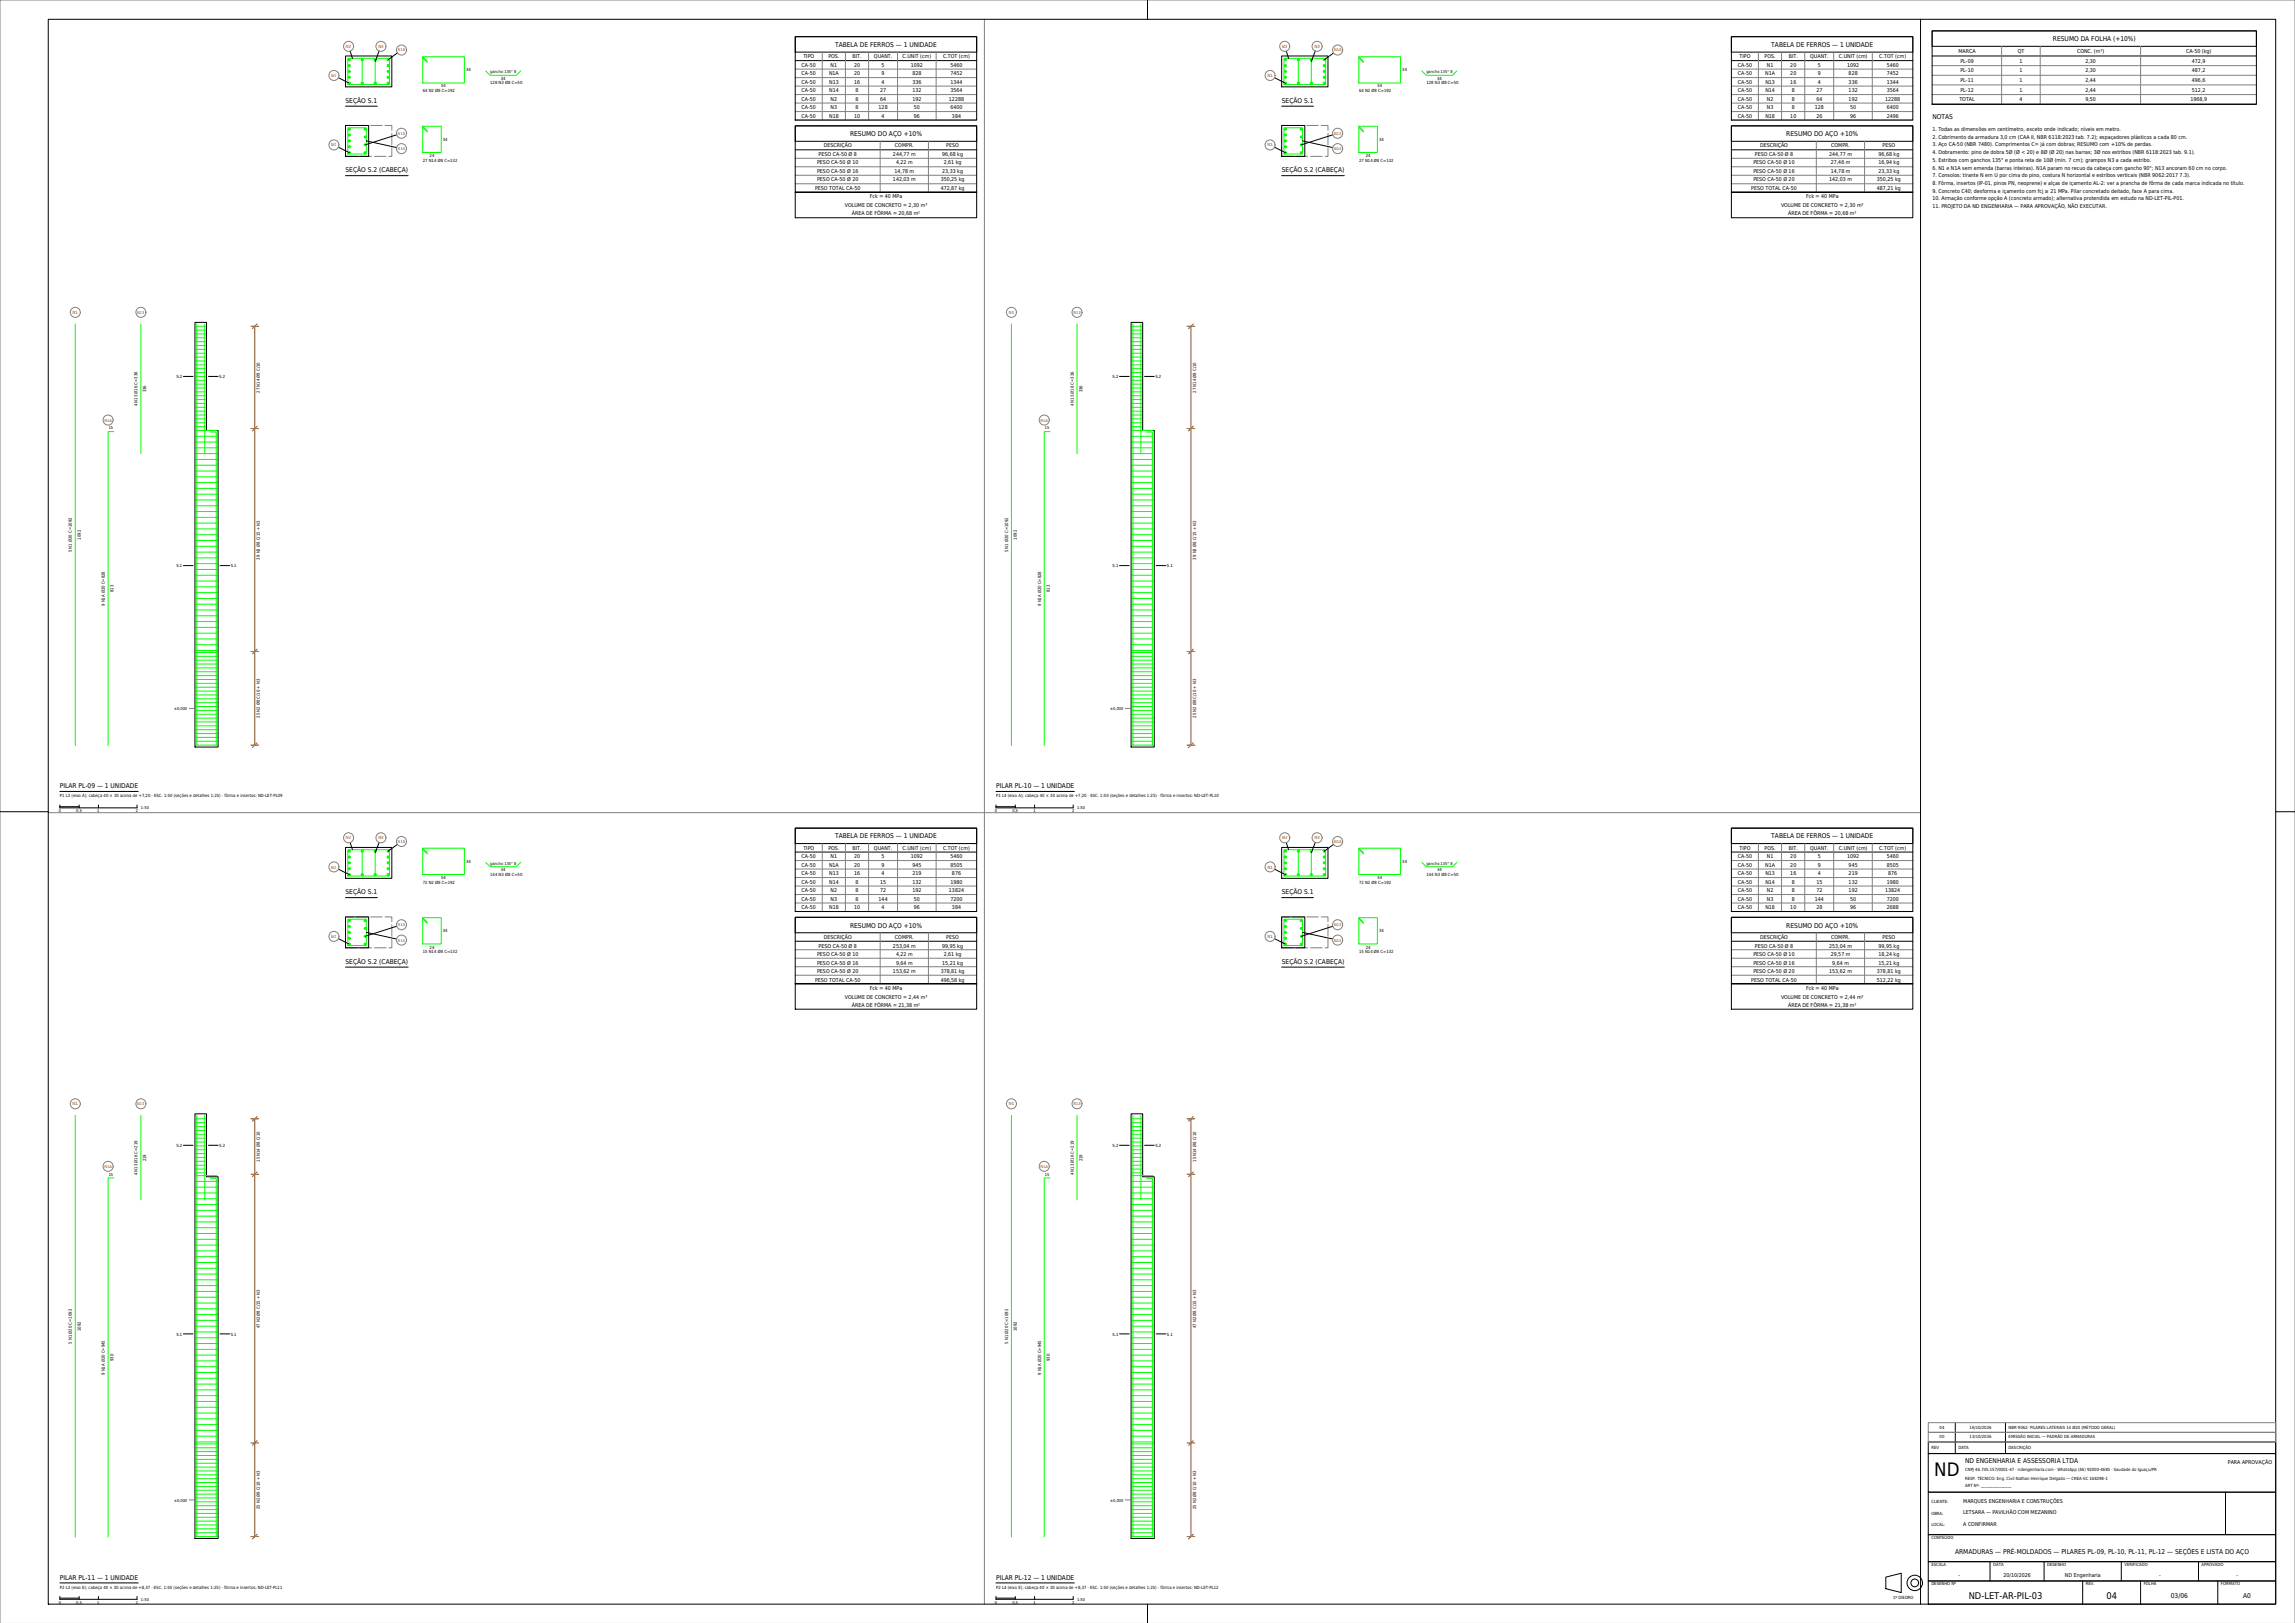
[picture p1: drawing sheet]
<svg xmlns="http://www.w3.org/2000/svg" width="1189mm" height="841mm" viewBox="0 0 1189 841" stroke-linecap="round" stroke-linejoin="round" font-family="sans-serif">
<defs><g id="words">
<text font-size="9.6" x="1002" y="765">ND</text>
<g font-size="4.8">
<text x="1020" y="828">ND-LET-AR-PIL-03</text>
<text x="1091" y="828">04</text>
</g>
<g font-size="3.4">
<text x="1063" y="21">RESUMO DA FOLHA (+10%)</text>
<text x="433" y="24">TABELA DE FERROS — 1 UNIDADE</text>
<text x="918" y="24">TABELA DE FERROS — 1 UNIDADE</text>
<text x="179" y="53">SEÇÃO S.1</text>
<text x="664" y="53">SEÇÃO S.1</text>
<text x="1001" y="62">NOTAS</text>
<text x="440" y="70">RESUMO DO AÇO +10%</text>
<text x="925" y="70">RESUMO DO AÇO +10%</text>
<text x="179" y="89">SEÇÃO S.2 (CABEÇA)</text>
<text x="664" y="89">SEÇÃO S.2 (CABEÇA)</text>
<text x="31" y="408">PILAR PL-09 — 1 UNIDADE</text>
<text x="516" y="408">PILAR PL-10 — 1 UNIDADE</text>
<text x="433" y="434">TABELA DE FERROS — 1 UNIDADE</text>
<text x="918" y="434">TABELA DE FERROS — 1 UNIDADE</text>
<text x="179" y="463">SEÇÃO S.1</text>
<text x="664" y="463">SEÇÃO S.1</text>
<text x="440" y="480">RESUMO DO AÇO +10%</text>
<text x="925" y="480">RESUMO DO AÇO +10%</text>
<text x="179" y="499">SEÇÃO S.2 (CABEÇA)</text>
<text x="664" y="499">SEÇÃO S.2 (CABEÇA)</text>
<text x="1018" y="758">ND ENGENHARIA E ASSESSORIA LTDA</text>
<text x="1013" y="805">ARMADURAS — PRÉ-MOLDADOS — PILARES PL-09, PL-10, PL-11, PL-12 — SEÇÕES E LISTA DO AÇO</text>
<text x="31" y="818">PILAR PL-11 — 1 UNIDADE</text>
<text x="516" y="818">PILAR PL-12 — 1 UNIDADE</text>
<text x="1125" y="828">03/06</text>
<text x="1162" y="828">A0</text>
</g>
<g font-size="2.7">
<text x="1015" y="27">MARCA</text>
<text x="1045" y="27">QT</text>
<text x="1076" y="27">CONC. (m³)</text>
<text x="1132" y="27">CA-50 (kg)</text>
<text x="415" y="35">CA-50</text>
<text x="416" y="30">TIPO</text>
<text x="429" y="30">POS.</text>
<text x="430" y="35">N1</text>
<text x="442" y="30">BIT.</text>
<text x="442" y="35">20</text>
<text x="453" y="30">QUANT.</text>
<text x="457" y="35">5</text>
<text x="468" y="30">C.UNIT (cm)</text>
<text x="472" y="35">1092</text>
<text x="489" y="30">C.TOT (cm)</text>
<text x="492" y="35">5460</text>
<text x="900" y="35">CA-50</text>
<text x="901" y="30">TIPO</text>
<text x="914" y="30">POS.</text>
<text x="915" y="35">N1</text>
<text x="927" y="30">BIT.</text>
<text x="927" y="35">20</text>
<text x="938" y="30">QUANT.</text>
<text x="942" y="35">5</text>
<text x="953" y="30">C.UNIT (cm)</text>
<text x="957" y="35">1092</text>
<text x="974" y="30">C.TOT (cm)</text>
<text x="977" y="35">5460</text>
<text x="1016" y="32">PL-09</text>
<text x="1046" y="32">1</text>
<text x="1080" y="32">2,30</text>
<text x="1135" y="32">472,9</text>
<text x="415" y="39">CA-50</text>
<text x="429" y="39">N1A</text>
<text x="442" y="39">20</text>
<text x="457" y="39">9</text>
<text x="473" y="39">828</text>
<text x="492" y="39">7452</text>
<text x="900" y="39">CA-50</text>
<text x="914" y="39">N1A</text>
<text x="927" y="39">20</text>
<text x="942" y="39">9</text>
<text x="958" y="39">828</text>
<text x="977" y="39">7452</text>
<text x="1016" y="38">PL-10</text>
<text x="1046" y="38">1</text>
<text x="1080" y="38">2,30</text>
<text x="1135" y="38">487,2</text>
<text x="415" y="43">CA-50</text>
<text x="415" y="48">CA-50</text>
<text x="430" y="43">N13</text>
<text x="430" y="48">N14</text>
<text x="442" y="43">16</text>
<text x="443" y="48">8</text>
<text x="456" y="48">27</text>
<text x="457" y="43">4</text>
<text x="473" y="43">336</text>
<text x="473" y="48">132</text>
<text x="492" y="43">1344</text>
<text x="492" y="48">3564</text>
<text x="900" y="43">CA-50</text>
<text x="900" y="48">CA-50</text>
<text x="915" y="43">N13</text>
<text x="915" y="48">N14</text>
<text x="927" y="43">16</text>
<text x="928" y="48">8</text>
<text x="941" y="48">27</text>
<text x="942" y="43">4</text>
<text x="958" y="43">336</text>
<text x="958" y="48">132</text>
<text x="977" y="43">1344</text>
<text x="977" y="48">3564</text>
<text x="1016" y="42">PL-11</text>
<text x="1016" y="48">PL-12</text>
<text x="1046" y="42">1</text>
<text x="1046" y="48">1</text>
<text x="1080" y="42">2,44</text>
<text x="1080" y="48">2,44</text>
<text x="1135" y="42">496,6</text>
<text x="1135" y="48">512,2</text>
<text x="415" y="52">CA-50</text>
<text x="430" y="52">N2</text>
<text x="443" y="52">8</text>
<text x="456" y="52">64</text>
<text x="473" y="52">192</text>
<text x="492" y="52">12288</text>
<text x="900" y="52">CA-50</text>
<text x="915" y="52">N2</text>
<text x="928" y="52">8</text>
<text x="941" y="52">64</text>
<text x="958" y="52">192</text>
<text x="977" y="52">12288</text>
<text x="1015" y="52">TOTAL</text>
<text x="1046" y="52">4</text>
<text x="1080" y="52">9,50</text>
<text x="1135" y="52">1968,9</text>
<text x="415" y="57">CA-50</text>
<text x="430" y="57">N3</text>
<text x="443" y="57">8</text>
<text x="455" y="57">128</text>
<text x="473" y="57">50</text>
<text x="492" y="57">6400</text>
<text x="900" y="57">CA-50</text>
<text x="915" y="57">N3</text>
<text x="928" y="57">8</text>
<text x="940" y="57">128</text>
<text x="958" y="57">50</text>
<text x="977" y="57">6400</text>
<text x="415" y="61">CA-50</text>
<text x="430" y="61">N18</text>
<text x="442" y="61">10</text>
<text x="457" y="61">4</text>
<text x="473" y="61">96</text>
<text x="493" y="61">384</text>
<text x="900" y="61">CA-50</text>
<text x="915" y="61">N18</text>
<text x="927" y="61">10</text>
<text x="941" y="61">26</text>
<text x="958" y="61">96</text>
<text x="977" y="61">2496</text>
<text x="1001" y="68">1. Todas as dimensões em centímetro, exceto onde indicado; níveis em metro.</text>
<text x="1001" y="72">2. Cobrimento da armadura 3,0 cm (CAA II, NBR 6118:2023 tab. 7.2); espaçadores plásticos a cada 80 cm.</text>
<text x="427" y="76">DESCRIÇÃO</text>
<text x="464" y="76">COMPR.</text>
<text x="490" y="76">PESO</text>
<text x="912" y="76">DESCRIÇÃO</text>
<text x="949" y="76">COMPR.</text>
<text x="975" y="76">PESO</text>
<text x="1001" y="76">3. Aço CA-50 (NBR 7480). Comprimentos C= já com dobras; RESUMO com +10% de perdas.</text>
<text x="424" y="81">PESO CA-50 Ø 8</text>
<text x="463" y="81">244,77 m</text>
<text x="488" y="81">96,68 kg</text>
<text x="909" y="81">PESO CA-50 Ø 8</text>
<text x="948" y="81">244,77 m</text>
<text x="973" y="81">96,68 kg</text>
<text x="1001" y="80">4. Dobramento: pino de dobra 5Ø (Ø &lt; 20) e 8Ø (Ø 20) nas barras; 3Ø nos estribos (NBR 6118:2023 tab. 9.1).</text>
<text x="1001" y="84">5. Estribos com ganchos 135° e ponta reta de 10Ø (mín. 7 cm); grampos N3 a cada estribo.</text>
<text x="423" y="85">PESO CA-50 Ø 10</text>
<text x="423" y="90">PESO CA-50 Ø 16</text>
<text x="463" y="90">14,78 m</text>
<text x="464" y="85">4,22 m</text>
<text x="488" y="90">23,33 kg</text>
<text x="489" y="85">2,61 kg</text>
<text x="908" y="85">PESO CA-50 Ø 10</text>
<text x="908" y="90">PESO CA-50 Ø 16</text>
<text x="948" y="85">27,46 m</text>
<text x="948" y="90">14,78 m</text>
<text x="973" y="85">16,94 kg</text>
<text x="973" y="90">23,33 kg</text>
<text x="1001" y="88">6. N1 e N1A sem emenda (barras inteiras). N1A param no recuo da cabeça com gancho 90°; N13 ancoram 60 cm no corpo.</text>
<text x="423" y="94">PESO CA-50 Ø 20</text>
<text x="463" y="94">142,03 m</text>
<text x="487" y="94">350,25 kg</text>
<text x="908" y="94">PESO CA-50 Ø 20</text>
<text x="948" y="94">142,03 m</text>
<text x="972" y="94">350,25 kg</text>
<text x="1001" y="92">7. Consolos: tirante N em U por cima do pino, costura N horizontal e estribos verticais (NBR 9062:2017 7.3).</text>
<text x="1001" y="96">8. Fôrma, insertos (IP-01, pinos PN, neoprene) e alças de içamento AL-2: ver a prancha de fôrma de cada marca indicada no título.</text>
<text x="422" y="98">PESO TOTAL CA-50</text>
<text x="487" y="98">472,87 kg</text>
<text x="907" y="98">PESO TOTAL CA-50</text>
<text x="972" y="98">487,21 kg</text>
<text x="1001" y="100">9. Concreto C40; desforma e içamento com fcj ≥ 21 MPa. Pilar concretado deitado, face A para cima.</text>
<text x="438" y="107">VOLUME DE CONCRETO = 2,30 m³</text>
<text x="451" y="103">Fck = 40 MPa</text>
<text x="923" y="107">VOLUME DE CONCRETO = 2,30 m³</text>
<text x="936" y="103">Fck = 40 MPa</text>
<text x="1001" y="104">10. Armação conforme opção A (concreto armado); alternativa protendida em estudo na ND-LET-PIL-P01.</text>
<text x="1001" y="108">11. PROJETO DA ND ENGENHARIA — PARA APROVAÇÃO, NÃO EXECUTAR.</text>
<text x="441" y="112">ÁREA DE FÔRMA = 20,68 m²</text>
<text x="926" y="112">ÁREA DE FÔRMA = 20,68 m²</text>
<text x="416" y="440">TIPO</text>
<text x="429" y="440">POS.</text>
<text x="442" y="440">BIT.</text>
<text x="453" y="440">QUANT.</text>
<text x="468" y="440">C.UNIT (cm)</text>
<text x="489" y="440">C.TOT (cm)</text>
<text x="901" y="440">TIPO</text>
<text x="914" y="440">POS.</text>
<text x="927" y="440">BIT.</text>
<text x="938" y="440">QUANT.</text>
<text x="953" y="440">C.UNIT (cm)</text>
<text x="974" y="440">C.TOT (cm)</text>
<text x="415" y="445">CA-50</text>
<text x="415" y="449">CA-50</text>
<text x="429" y="449">N1A</text>
<text x="430" y="445">N1</text>
<text x="442" y="445">20</text>
<text x="442" y="449">20</text>
<text x="457" y="445">5</text>
<text x="457" y="449">9</text>
<text x="472" y="445">1092</text>
<text x="473" y="449">945</text>
<text x="492" y="445">5460</text>
<text x="492" y="449">8505</text>
<text x="900" y="445">CA-50</text>
<text x="900" y="449">CA-50</text>
<text x="914" y="449">N1A</text>
<text x="915" y="445">N1</text>
<text x="927" y="445">20</text>
<text x="927" y="449">20</text>
<text x="942" y="445">5</text>
<text x="942" y="449">9</text>
<text x="957" y="445">1092</text>
<text x="958" y="449">945</text>
<text x="977" y="445">5460</text>
<text x="977" y="449">8505</text>
<text x="415" y="453">CA-50</text>
<text x="430" y="453">N13</text>
<text x="442" y="453">16</text>
<text x="457" y="453">4</text>
<text x="473" y="453">219</text>
<text x="493" y="453">876</text>
<text x="900" y="453">CA-50</text>
<text x="915" y="453">N13</text>
<text x="927" y="453">16</text>
<text x="942" y="453">4</text>
<text x="958" y="453">219</text>
<text x="978" y="453">876</text>
<text x="415" y="458">CA-50</text>
<text x="430" y="458">N14</text>
<text x="443" y="458">8</text>
<text x="456" y="458">15</text>
<text x="473" y="458">132</text>
<text x="492" y="458">1980</text>
<text x="900" y="458">CA-50</text>
<text x="915" y="458">N14</text>
<text x="928" y="458">8</text>
<text x="941" y="458">15</text>
<text x="958" y="458">132</text>
<text x="977" y="458">1980</text>
<text x="415" y="462">CA-50</text>
<text x="415" y="467">CA-50</text>
<text x="430" y="462">N2</text>
<text x="430" y="467">N3</text>
<text x="443" y="462">8</text>
<text x="443" y="467">8</text>
<text x="455" y="467">144</text>
<text x="456" y="462">72</text>
<text x="473" y="462">192</text>
<text x="473" y="467">50</text>
<text x="492" y="462">13824</text>
<text x="492" y="467">7200</text>
<text x="900" y="462">CA-50</text>
<text x="900" y="467">CA-50</text>
<text x="915" y="462">N2</text>
<text x="915" y="467">N3</text>
<text x="928" y="462">8</text>
<text x="928" y="467">8</text>
<text x="940" y="467">144</text>
<text x="941" y="462">72</text>
<text x="958" y="462">192</text>
<text x="958" y="467">50</text>
<text x="977" y="462">13824</text>
<text x="977" y="467">7200</text>
<text x="415" y="471">CA-50</text>
<text x="430" y="471">N18</text>
<text x="442" y="471">10</text>
<text x="457" y="471">4</text>
<text x="473" y="471">96</text>
<text x="493" y="471">384</text>
<text x="900" y="471">CA-50</text>
<text x="915" y="471">N18</text>
<text x="927" y="471">10</text>
<text x="941" y="471">28</text>
<text x="958" y="471">96</text>
<text x="977" y="471">2688</text>
<text x="424" y="491">PESO CA-50 Ø 8</text>
<text x="427" y="486">DESCRIÇÃO</text>
<text x="463" y="491">253,04 m</text>
<text x="464" y="486">COMPR.</text>
<text x="488" y="491">99,95 kg</text>
<text x="490" y="486">PESO</text>
<text x="909" y="491">PESO CA-50 Ø 8</text>
<text x="912" y="486">DESCRIÇÃO</text>
<text x="948" y="491">253,04 m</text>
<text x="949" y="486">COMPR.</text>
<text x="973" y="491">99,95 kg</text>
<text x="975" y="486">PESO</text>
<text x="423" y="495">PESO CA-50 Ø 10</text>
<text x="464" y="495">4,22 m</text>
<text x="489" y="495">2,61 kg</text>
<text x="908" y="495">PESO CA-50 Ø 10</text>
<text x="948" y="495">29,57 m</text>
<text x="973" y="495">18,24 kg</text>
<text x="423" y="500">PESO CA-50 Ø 16</text>
<text x="464" y="500">9,64 m</text>
<text x="488" y="500">15,21 kg</text>
<text x="908" y="500">PESO CA-50 Ø 16</text>
<text x="949" y="500">9,64 m</text>
<text x="973" y="500">15,21 kg</text>
<text x="422" y="508">PESO TOTAL CA-50</text>
<text x="423" y="504">PESO CA-50 Ø 20</text>
<text x="463" y="504">153,62 m</text>
<text x="487" y="504">378,81 kg</text>
<text x="487" y="508">496,58 kg</text>
<text x="907" y="508">PESO TOTAL CA-50</text>
<text x="908" y="504">PESO CA-50 Ø 20</text>
<text x="948" y="504">153,62 m</text>
<text x="972" y="504">378,81 kg</text>
<text x="972" y="508">512,22 kg</text>
<text x="451" y="513">Fck = 40 MPa</text>
<text x="936" y="513">Fck = 40 MPa</text>
<text x="438" y="517">VOLUME DE CONCRETO = 2,44 m³</text>
<text x="441" y="522">ÁREA DE FÔRMA = 21,38 m²</text>
<text x="923" y="517">VOLUME DE CONCRETO = 2,44 m³</text>
<text x="926" y="522">ÁREA DE FÔRMA = 21,38 m²</text>
<text x="1154" y="758">PARA APROVAÇÃO</text>
<text x="1017" y="778">MARQUES ENGENHARIA E CONSTRUÇÕES</text>
<text x="1017" y="784">LETSARA — PAVILHÃO COM MEZANINO</text>
<text x="1017" y="790">A CONFIRMAR</text>
<text x="1015" y="817">-</text>
<text x="1038" y="817">20/10/2026</text>
<text x="1070" y="817">ND Engenharia</text>
<text x="1119" y="817">-</text>
<text x="1159" y="817">-</text>
</g>
<g font-size="2.2" fill="#f00">
<text x="179" y="25">N2</text>
<text x="196" y="25">N3</text>
<text x="664" y="25">N2</text>
<text x="681" y="25">N3</text>
<text x="172" y="40">N1</text>
<text x="657" y="40">N1</text>
<text x="172" y="76">N1</text>
<text x="657" y="76">N1</text>
<text x="38" y="163">N1</text>
<text x="523" y="163">N1</text>
<text x="179" y="435">N2</text>
<text x="196" y="435">N3</text>
<text x="664" y="435">N2</text>
<text x="681" y="435">N3</text>
<text x="172" y="450">N1</text>
<text x="657" y="450">N1</text>
<text x="172" y="486">N1</text>
<text x="657" y="486">N1</text>
<text x="38" y="573">N1</text>
<text x="523" y="573">N1</text>
</g>
<g font-size="2.2">
<text x="241" y="37">34</text>
<text x="259" y="41">34</text>
<text x="726" y="37">34</text>
<text x="744" y="41">34</text>
<text x="219" y="48">64 N2 Ø8 C=192</text>
<text x="229" y="45">54</text>
<text x="254" y="44">128 N3 Ø8 C=50</text>
<text x="704" y="48">64 N2 Ø8 C=192</text>
<text x="714" y="45">54</text>
<text x="739" y="44">128 N3 Ø8 C=50</text>
<text x="229" y="73">34</text>
<text x="714" y="73">34</text>
<text x="219" y="84">27 N14 Ø8 C=132</text>
<text x="223" y="81">24</text>
<text x="704" y="84">27 N14 Ø8 C=132</text>
<text x="708" y="81">24</text>
<text x="91" y="196">S.2</text>
<text x="113" y="196">S.2</text>
<text x="576" y="196">S.2</text>
<text x="598" y="196">S.2</text>
<text x="76" y="203" transform="rotate(-90 76 203)">336</text>
<text x="135" y="203" transform="rotate(-90 135 203)">27 N14 Ø8 C/10</text>
<text x="561" y="203" transform="rotate(-90 561 203)">336</text>
<text x="620" y="203" transform="rotate(-90 620 203)">27 N14 Ø8 C/10</text>
<text x="71" y="210" transform="rotate(-90 71 210)">4 N13 Ø16 C=336</text>
<text x="556" y="210" transform="rotate(-90 556 210)">4 N13 Ø16 C=336</text>
<text x="42" y="280" transform="rotate(-90 42 280)">1092</text>
<text x="527" y="280" transform="rotate(-90 527 280)">1092</text>
<text x="37" y="286" transform="rotate(-90 37 286)">5 N1 Ø20 C=1092</text>
<text x="522" y="286" transform="rotate(-90 522 286)">5 N1 Ø20 C=1092</text>
<text x="91" y="294">S.1</text>
<text x="119" y="294">S.1</text>
<text x="135" y="290" transform="rotate(-90 135 290)">39 N2 Ø8 C/15 + N3</text>
<text x="576" y="294">S.1</text>
<text x="605" y="294">S.1</text>
<text x="620" y="290" transform="rotate(-90 620 290)">39 N2 Ø8 C/15 + N3</text>
<text x="59" y="307" transform="rotate(-90 59 307)">813</text>
<text x="544" y="307" transform="rotate(-90 544 307)">813</text>
<text x="54" y="314" transform="rotate(-90 54 314)">9 N1A Ø20 C=828</text>
<text x="539" y="314" transform="rotate(-90 539 314)">9 N1A Ø20 C=828</text>
<text x="135" y="372" transform="rotate(-90 135 372)">25 N2 Ø8 C/10 + N3</text>
<text x="620" y="372" transform="rotate(-90 620 372)">25 N2 Ø8 C/10 + N3</text>
<text x="31" y="413">P1 L3 (eixo A); cabeça 40 × 30 acima de +7,20 · ESC. 1:50 (seções e detalhes 1:25) · fôrma e insertos: ND-LET-PL09</text>
<text x="516" y="413">P1 L4 (eixo A); cabeça 40 × 30 acima de +7,20 · ESC. 1:50 (seções e detalhes 1:25) · fôrma e insertos: ND-LET-PL10</text>
<text x="241" y="447">34</text>
<text x="726" y="447">34</text>
<text x="229" y="455">54</text>
<text x="254" y="454">144 N3 Ø8 C=50</text>
<text x="259" y="451">34</text>
<text x="714" y="455">54</text>
<text x="739" y="454">144 N3 Ø8 C=50</text>
<text x="744" y="451">34</text>
<text x="219" y="458">72 N2 Ø8 C=192</text>
<text x="704" y="458">72 N2 Ø8 C=192</text>
<text x="229" y="483">34</text>
<text x="714" y="483">34</text>
<text x="223" y="491">24</text>
<text x="708" y="491">24</text>
<text x="219" y="494">15 N14 Ø8 C=132</text>
<text x="704" y="494">15 N14 Ø8 C=132</text>
<text x="91" y="594">S.2</text>
<text x="113" y="594">S.2</text>
<text x="576" y="594">S.2</text>
<text x="598" y="594">S.2</text>
<text x="76" y="602" transform="rotate(-90 76 602)">219</text>
<text x="135" y="602" transform="rotate(-90 135 602)">15 N14 Ø8 C/10</text>
<text x="561" y="602" transform="rotate(-90 561 602)">219</text>
<text x="620" y="602" transform="rotate(-90 620 602)">15 N14 Ø8 C/10</text>
<text x="71" y="609" transform="rotate(-90 71 609)">4 N13 Ø16 C=219</text>
<text x="556" y="609" transform="rotate(-90 556 609)">4 N13 Ø16 C=219</text>
<text x="42" y="690" transform="rotate(-90 42 690)">1092</text>
<text x="135" y="688" transform="rotate(-90 135 688)">47 N2 Ø8 C/15 + N3</text>
<text x="527" y="690" transform="rotate(-90 527 690)">1092</text>
<text x="620" y="688" transform="rotate(-90 620 688)">47 N2 Ø8 C/15 + N3</text>
<text x="37" y="696" transform="rotate(-90 37 696)">5 N1 Ø20 C=1092</text>
<text x="91" y="692">S.1</text>
<text x="119" y="692">S.1</text>
<text x="522" y="696" transform="rotate(-90 522 696)">5 N1 Ø20 C=1092</text>
<text x="576" y="692">S.1</text>
<text x="605" y="692">S.1</text>
<text x="59" y="705" transform="rotate(-90 59 705)">930</text>
<text x="544" y="705" transform="rotate(-90 544 705)">930</text>
<text x="54" y="712" transform="rotate(-90 54 712)">9 N1A Ø20 C=945</text>
<text x="539" y="712" transform="rotate(-90 539 712)">9 N1A Ø20 C=945</text>
<text x="1005" y="740">04</text>
<text x="1020" y="740">16/10/2026</text>
<text x="1040" y="740">NBR 9062: PILARES LATERAIS 14 Ø20 (MÉTODO GERAL)</text>
<text x="1005" y="745">00</text>
<text x="1020" y="745">13/10/2026</text>
<text x="1040" y="745">EMISSÃO INICIAL — PADRÃO DE ARMADURAS</text>
<text x="1000" y="751">REV</text>
<text x="1015" y="751">DATA</text>
<text x="1040" y="751">DESCRIÇÃO</text>
<text x="1018" y="762">CNPJ 46.745.157/0001-47 · ndengenharia.com · WhatsApp (46) 92000-4685 · Saudade do Iguaçu/PR</text>
<text x="1018" y="767">RESP. TÉCNICO: Eng. Civil Nathan Henrique Delgado — CREA-SC 168298-1</text>
<text x="1018" y="770">ART Nº: ________________</text>
<text x="1000" y="778">CLIENTE:</text>
<text x="135" y="782" transform="rotate(-90 135 782)">25 N2 Ø8 C/10 + N3</text>
<text x="620" y="782" transform="rotate(-90 620 782)">25 N2 Ø8 C/10 + N3</text>
<text x="1000" y="784">OBRA:</text>
<text x="1000" y="790">LOCAL:</text>
<text x="1000" y="797">CONTEÚDO</text>
<text x="1000" y="811">ESCALA</text>
<text x="1033" y="811">DATA</text>
<text x="1061" y="811">DESENHO</text>
<text x="1101" y="811">VERIFICADO</text>
<text x="1140" y="811">APROVADO</text>
<text x="1000" y="821">DESENHO Nº</text>
<text x="1081" y="821">REV.</text>
<text x="1111" y="821">FOLHA</text>
<text x="1150" y="821">FORMATO</text>
<text x="31" y="823">P2 L3 (eixo E); cabeça 40 × 30 acima de +8,37 · ESC. 1:50 (seções e detalhes 1:25) · fôrma e insertos: ND-LET-PL11</text>
<text x="516" y="823">P2 L4 (eixo E); cabeça 40 × 30 acima de +8,37 · ESC. 1:50 (seções e detalhes 1:25) · fôrma e insertos: ND-LET-PL12</text>
<text x="981" y="828">1º DIEDRO</text>
</g>
<g font-size="2.1" fill="#f00">
<text x="206" y="27">N1A</text>
<text x="691" y="27">N1A</text>
<text x="206" y="70">N13</text>
<text x="691" y="70">N13</text>
<text x="206" y="78">N14</text>
<text x="691" y="78">N14</text>
<text x="71" y="163">N13</text>
<text x="556" y="163">N13</text>
<text x="54" y="218">N1A</text>
<text x="539" y="218">N1A</text>
<text x="206" y="437">N1A</text>
<text x="691" y="437">N1A</text>
<text x="206" y="480">N13</text>
<text x="691" y="480">N13</text>
<text x="206" y="488">N14</text>
<text x="691" y="488">N14</text>
<text x="71" y="573">N13</text>
<text x="556" y="573">N13</text>
<text x="54" y="605">N1A</text>
<text x="539" y="605">N1A</text>
</g>
<g font-size="2.1">
<text x="254" y="38">gancho 135° 8</text>
<text x="739" y="38">gancho 135° 8</text>
<text x="56" y="222">15</text>
<text x="541" y="222">15</text>
<text x="90" y="368">±0,000</text>
<text x="575" y="368">±0,000</text>
<text x="73" y="419">1:50</text>
<text x="558" y="419">1:50</text>
<text x="30" y="421">0</text>
<text x="40" y="421">0,5</text>
<text x="50" y="421">1</text>
<text x="70" y="421">2</text>
<text x="515" y="421">0</text>
<text x="525" y="421">0,5</text>
<text x="535" y="421">1</text>
<text x="555" y="421">2</text>
<text x="254" y="448">gancho 135° 8</text>
<text x="739" y="448">gancho 135° 8</text>
<text x="56" y="609">15</text>
<text x="541" y="609">15</text>
<text x="90" y="778">±0,000</text>
<text x="575" y="778">±0,000</text>
<text x="30" y="831">0</text>
<text x="40" y="831">0,5</text>
<text x="50" y="831">1</text>
<text x="70" y="831">2</text>
<text x="73" y="829">1:50</text>
<text x="515" y="831">0</text>
<text x="525" y="831">0,5</text>
<text x="535" y="831">1</text>
<text x="555" y="831">2</text>
<text x="558" y="829">1:50</text>
</g>
</g></defs>
<!-- layer: vista -->
<path d="M101 167h6v56h6v164h-12z" fill="none" stroke="#000" stroke-width=".52"/>
<!-- layer: eixo -->
<path d="M98 367h3" fill="none" stroke="#808080" stroke-width=".52"/>
<!-- layer: armadura -->
<path d="M39 168v218M73 168v67M102 168v218M106 168v67M59 224h-3v162M109 224h3v162" fill="none" stroke="#0f0" stroke-width=".52"/>
<!-- layer: arm_transv -->
<g fill="none" stroke="#0f0" stroke-width=".52">
<path d="M180 30h22v14h-22zM188 30v14M194 30v14M102 179h4M102 177h4M102 175h4M102 173h4M102 171h4M102 169h4M102 199h4M102 197h4M102 195h4"/>
<path d="M102 193h4M102 191h4M102 189h4M102 187h4M102 185h4M102 183h4M102 181h4M102 219h4M102 217h4M102 215h4M102 213h4M102 211h4"/>
<path d="M102 209h4M102 207h4M102 205h4M102 203h4M102 201h4M102 238h10M102 235h10M102 232h10M102 229h10M102 226h10M102 223h10M102 221h4"/>
<path d="M102 259h10M102 256h10M102 253h10M102 250h10M102 247h10M102 244h10M102 241h10M102 280h10M102 277h10M102 274h10M102 271h10M102 268h10"/>
<path d="M102 265h10M102 262h10M102 298h10M102 295h10M102 292h10M102 289h10M102 286h10M102 283h10M102 319h10M102 316h10M102 313h10M102 310h10"/>
<path d="M102 307h10M102 304h10M102 301h10M102 340h10M102 338h10M102 337h10M102 334h10M102 331h10M102 328h10M102 325h10M102 322h10M102 360h10"/>
<path d="M102 358h10M102 356h10M102 354h10M102 352h10M102 350h10M102 348h10M102 346h10M102 344h10M102 342h10M102 380h10M102 378h10M102 376h10"/>
<path d="M102 374h10M102 372h10M102 370h10M102 368h10M102 366h10M102 364h10M102 362h10M102 386h10M102 384h10M102 382h10"/>
</g>
<!-- layer: cota -->
<path d="M130 169h4M132 169v217M133 168l-2 2M130 222h4M133 221l-2 2M130 337h4M133 336l-2 3M130 386h4M133 385l-2 2" fill="none" stroke="#954a00" stroke-width=".52"/>
<!-- layer: indicacao -->
<path d="M95 195h5M108 195h5M95 293h5M114 293h5" fill="none" stroke="#000" stroke-width=".52"/>
<!-- layer: bolha -->
<g fill="none" stroke="#808080" stroke-width=".52">
<circle cx="39" cy="162" r="2.6"/>
<circle cx="73" cy="162" r="2.6"/>
<circle cx="56" cy="218" r="2.6"/>
</g>
<!-- layer: titulo -->
<path d="M31 410h41" fill="none" stroke="#000" stroke-width=".52"/>
<!-- layer: carimbo -->
<path d="M31 417v1h40v-1M31 418h10M41 417v1M51 417v1" fill="none" stroke="#000" stroke-width=".52"/>
<!-- layer: cortado -->
<path d="M179 29h24v16h-24z" fill="none" stroke="#000" stroke-width=".52"/>
<!-- layer: arm_secao -->
<circle cx="181" cy="43" r=".5" fill="none" stroke="#0f0" stroke-width=".52"/>
<circle cx="181" cy="43" r=".5" fill="#0f0"/>
<circle cx="181" cy="40" r=".6" fill="none" stroke="#0f0" stroke-width=".52"/>
<circle cx="181" cy="40" r=".6" fill="#0f0"/>
<circle cx="181" cy="37" r=".5" fill="none" stroke="#0f0" stroke-width=".52"/>
<circle cx="181" cy="37" r=".5" fill="#0f0"/>
<circle cx="181" cy="34" r=".6" fill="none" stroke="#0f0" stroke-width=".52"/>
<circle cx="181" cy="34" r=".6" fill="#0f0"/>
<circle cx="181" cy="31" r=".5" fill="none" stroke="#0f0" stroke-width=".52"/>
<circle cx="181" cy="31" r=".5" fill="#0f0"/>
<circle cx="201" cy="43" r=".5" fill="none" stroke="#0f0" stroke-width=".52"/>
<circle cx="201" cy="43" r=".5" fill="#0f0"/>
<circle cx="201" cy="40" r=".6" fill="none" stroke="#0f0" stroke-width=".52"/>
<circle cx="201" cy="40" r=".6" fill="#0f0"/>
<circle cx="201" cy="37" r=".5" fill="none" stroke="#0f0" stroke-width=".52"/>
<circle cx="201" cy="37" r=".5" fill="#0f0"/>
<circle cx="201" cy="34" r=".6" fill="none" stroke="#0f0" stroke-width=".52"/>
<circle cx="201" cy="34" r=".6" fill="#0f0"/>
<circle cx="201" cy="31" r=".5" fill="none" stroke="#0f0" stroke-width=".52"/>
<circle cx="201" cy="31" r=".5" fill="#0f0"/>
<circle cx="188" cy="43" r=".5" fill="none" stroke="#0f0" stroke-width=".52"/>
<circle cx="188" cy="43" r=".5" fill="#0f0"/>
<circle cx="194" cy="43" r=".5" fill="none" stroke="#0f0" stroke-width=".52"/>
<circle cx="194" cy="43" r=".5" fill="#0f0"/>
<circle cx="188" cy="31" r=".5" fill="none" stroke="#0f0" stroke-width=".52"/>
<circle cx="188" cy="31" r=".5" fill="#0f0"/>
<circle cx="194" cy="31" r=".5" fill="none" stroke="#0f0" stroke-width=".52"/>
<circle cx="194" cy="31" r=".5" fill="#0f0"/>
<!-- layer: titulo -->
<path d="M179 55h16" fill="none" stroke="#000" stroke-width=".52"/>
<!-- layer: chamada -->
<path d="M181 26l2 4M196 26l-2 6M206 27l-5 4M175 40l6 3" fill="none" stroke="#000" stroke-width=".52"/>
<!-- layer: bolha -->
<g fill="none" stroke="#808080" stroke-width=".52">
<circle cx="173" cy="39" r="2.6"/>
<circle cx="181" cy="24" r="2.6"/>
<circle cx="197" cy="24" r="2.6"/>
<circle cx="208" cy="26" r="2.6"/>
</g>
<!-- layer: arm_transv -->
<path d="M219 29h22v14h-22zM219 29l2 3M219 30l2 2M252 37l2 2h13l3-2M180 66h10v14h-10z" fill="none" stroke="#0f0" stroke-width=".52"/>
<!-- layer: oculta -->
<path d="M179 76v5h6M179 68v6M183 65h-4v2M184 65h6M192 65h6M199 65h4v2M203 76v5h-2M203 69v6M186 81h6M194 81h6" fill="none" stroke="#808080" stroke-width=".52"/>
<!-- layer: cortado -->
<path d="M179 65h12v16h-12z" fill="none" stroke="#000" stroke-width=".52"/>
<!-- layer: arm_secao -->
<circle cx="181" cy="79" r=".6" fill="none" stroke="#0f0" stroke-width=".52"/>
<circle cx="181" cy="79" r=".6" fill="#0f0"/>
<circle cx="181" cy="76" r=".5" fill="none" stroke="#0f0" stroke-width=".52"/>
<circle cx="181" cy="76" r=".5" fill="#0f0"/>
<circle cx="181" cy="73" r=".5" fill="none" stroke="#0f0" stroke-width=".52"/>
<circle cx="181" cy="73" r=".5" fill="#0f0"/>
<circle cx="181" cy="70" r=".5" fill="none" stroke="#0f0" stroke-width=".52"/>
<circle cx="181" cy="70" r=".5" fill="#0f0"/>
<circle cx="181" cy="67" r=".5" fill="none" stroke="#0f0" stroke-width=".52"/>
<circle cx="181" cy="67" r=".5" fill="#0f0"/>
<circle cx="189" cy="79" r=".5" fill="none" stroke="#0f0" stroke-width=".52"/>
<circle cx="189" cy="79" r=".5" fill="#0f0"/>
<circle cx="189" cy="67" r=".5" fill="none" stroke="#0f0" stroke-width=".52"/>
<circle cx="189" cy="67" r=".5" fill="#0f0"/>
<circle cx="189" cy="75" r=".5" fill="none" stroke="#0f0" stroke-width=".52"/>
<circle cx="189" cy="75" r=".5" fill="#0f0"/>
<circle cx="189" cy="71" r=".5" fill="none" stroke="#0f0" stroke-width=".52"/>
<circle cx="189" cy="71" r=".5" fill="#0f0"/>
<!-- layer: titulo -->
<path d="M179 91h32M516 410h41" fill="none" stroke="#000" stroke-width=".52"/>
<!-- layer: chamada -->
<path d="M175 76l6 3M190 73l15 3M205 70l-16 5" fill="none" stroke="#000" stroke-width=".52"/>
<!-- layer: bolha -->
<g fill="none" stroke="#808080" stroke-width=".52">
<circle cx="173" cy="75" r="2.6"/>
<circle cx="208" cy="69" r="2.6"/>
<circle cx="208" cy="77" r="2.6"/>
<circle cx="524" cy="162" r="2.6"/>
<circle cx="558" cy="162" r="2.6"/>
<circle cx="541" cy="218" r="2.6"/>
</g>
<!-- layer: arm_transv -->
<g fill="none" stroke="#0f0" stroke-width=".52">
<path d="M665 30h22v14h-22zM673 30v14M679 30v14M219 65h10v14h-10zM219 65l2 3M219 66l2 2M587 179h4M587 177h4M587 175h4M587 173h4M587 171h4M587 169h4"/>
<path d="M587 199h4M587 197h4M587 195h4M587 193h4M587 191h4M587 189h4M587 187h4M587 185h4M587 183h4M587 181h4M587 219h4M587 217h4"/>
<path d="M587 215h4M587 213h4M587 211h4M587 209h4M587 207h4M587 205h4M587 203h4M587 201h4M587 238h10M587 235h10M587 232h10M587 229h10"/>
<path d="M587 226h10M587 223h10M587 221h4M587 259h10M587 256h10M587 253h10M587 250h10M587 247h10M587 244h10M587 241h10M587 280h10M587 277h10"/>
<path d="M587 274h10M587 271h10M587 268h10M587 265h10M587 262h10M587 298h10M587 295h10M587 292h10M587 289h10M587 286h10M587 283h10M587 319h10"/>
<path d="M587 316h10M587 313h10M587 310h10M587 307h10M587 304h10M587 301h10M587 340h10M587 338h10M587 337h10M587 334h10M587 331h10M587 328h10"/>
<path d="M587 325h10M587 322h10M587 360h10M587 358h10M587 356h10M587 354h10M587 352h10M587 350h10M587 348h10M587 346h10M587 344h10M587 342h10"/>
<path d="M587 380h10M587 378h10M587 376h10M587 374h10M587 372h10M587 370h10M587 368h10M587 366h10M587 364h10M587 362h10M587 386h10M587 384h10"/>
<path d="M587 382h10"/>
</g>
<!-- layer: tabela -->
<path d="M412 19h94v8h-94zM412 19h94v43h-94zM412 31h94M412 65h94v8h-94zM412 65h94v35h-94zM412 78h94M412 100h94v13h-94zM412 100h94" fill="none" stroke="#000" stroke-width=".52"/>
<!-- layer: tabela_fina -->
<g fill="none" stroke="#808080" stroke-width=".52">
<path d="M412 36h94M426 27v35M438 27v35M450 27v35M465 27v35M485 27v35M412 40h94M412 45h94M412 49h94M412 53h94M412 58h94M412 62h94"/>
<path d="M456 73v27M481 73v27M412 82h94M412 86h94M412 91h94M412 95h94"/>
</g>
<!-- layer: vista -->
<path d="M586 167h6v56h6v164h-12z" fill="none" stroke="#000" stroke-width=".52"/>
<!-- layer: eixo -->
<path d="M583 367h3" fill="none" stroke="#808080" stroke-width=".52"/>
<!-- layer: armadura -->
<path d="M524 168v218M558 168v67M587 168v218M591 168v67M544 224h-3v162M594 224h3v162" fill="none" stroke="#0f0" stroke-width=".52"/>
<!-- layer: cota -->
<path d="M615 169h4M617 169v217M618 168l-2 2M615 222h4M618 221l-2 2M615 337h4M618 336l-2 3M615 386h4M618 385l-2 2" fill="none" stroke="#954a00" stroke-width=".52"/>
<!-- layer: indicacao -->
<path d="M580 195h5M593 195h5M580 293h5M599 293h5" fill="none" stroke="#000" stroke-width=".52"/>
<!-- layer: carimbo -->
<path d="M516 417v1h40v-1M516 418h10M526 417v1M536 417v1" fill="none" stroke="#000" stroke-width=".52"/>
<!-- layer: cortado -->
<path d="M664 29h24v16h-24z" fill="none" stroke="#000" stroke-width=".52"/>
<!-- layer: arm_secao -->
<circle cx="666" cy="43" r=".5" fill="none" stroke="#0f0" stroke-width=".52"/>
<circle cx="666" cy="43" r=".5" fill="#0f0"/>
<circle cx="666" cy="40" r=".6" fill="none" stroke="#0f0" stroke-width=".52"/>
<circle cx="666" cy="40" r=".6" fill="#0f0"/>
<circle cx="666" cy="37" r=".5" fill="none" stroke="#0f0" stroke-width=".52"/>
<circle cx="666" cy="37" r=".5" fill="#0f0"/>
<circle cx="666" cy="34" r=".6" fill="none" stroke="#0f0" stroke-width=".52"/>
<circle cx="666" cy="34" r=".6" fill="#0f0"/>
<circle cx="666" cy="31" r=".5" fill="none" stroke="#0f0" stroke-width=".52"/>
<circle cx="666" cy="31" r=".5" fill="#0f0"/>
<circle cx="686" cy="43" r=".5" fill="none" stroke="#0f0" stroke-width=".52"/>
<circle cx="686" cy="43" r=".5" fill="#0f0"/>
<circle cx="686" cy="40" r=".6" fill="none" stroke="#0f0" stroke-width=".52"/>
<circle cx="686" cy="40" r=".6" fill="#0f0"/>
<circle cx="686" cy="37" r=".5" fill="none" stroke="#0f0" stroke-width=".52"/>
<circle cx="686" cy="37" r=".5" fill="#0f0"/>
<circle cx="686" cy="34" r=".6" fill="none" stroke="#0f0" stroke-width=".52"/>
<circle cx="686" cy="34" r=".6" fill="#0f0"/>
<circle cx="686" cy="31" r=".5" fill="none" stroke="#0f0" stroke-width=".52"/>
<circle cx="686" cy="31" r=".5" fill="#0f0"/>
<circle cx="673" cy="43" r=".5" fill="none" stroke="#0f0" stroke-width=".52"/>
<circle cx="673" cy="43" r=".5" fill="#0f0"/>
<circle cx="679" cy="43" r=".6" fill="none" stroke="#0f0" stroke-width=".52"/>
<circle cx="679" cy="43" r=".6" fill="#0f0"/>
<circle cx="673" cy="31" r=".5" fill="none" stroke="#0f0" stroke-width=".52"/>
<circle cx="673" cy="31" r=".5" fill="#0f0"/>
<circle cx="679" cy="31" r=".6" fill="none" stroke="#0f0" stroke-width=".52"/>
<circle cx="679" cy="31" r=".6" fill="#0f0"/>
<!-- layer: titulo -->
<path d="M664 55h16" fill="none" stroke="#000" stroke-width=".52"/>
<!-- layer: chamada -->
<path d="M666 26l2 4M681 26l-2 6M691 27l-5 4M660 40l6 3" fill="none" stroke="#000" stroke-width=".52"/>
<!-- layer: bolha -->
<g fill="none" stroke="#808080" stroke-width=".52">
<circle cx="658" cy="39" r="2.6"/>
<circle cx="666" cy="24" r="2.6"/>
<circle cx="682" cy="24" r="2.6"/>
<circle cx="693" cy="26" r="2.6"/>
</g>
<!-- layer: arm_transv -->
<path d="M704 29h22v14h-22zM704 29l2 3M704 30l2 2M737 37l2 2h13l3-2M665 66h10v14h-10z" fill="none" stroke="#0f0" stroke-width=".52"/>
<!-- layer: oculta -->
<path d="M664 76v5h6M664 68v6M668 65h-4v2M669 65h6M677 65h6M684 65h4v2M688 76v5h-2M688 69v6M671 81h6M679 81h6" fill="none" stroke="#808080" stroke-width=".52"/>
<!-- layer: cortado -->
<path d="M664 65h12v16h-12z" fill="none" stroke="#000" stroke-width=".52"/>
<!-- layer: arm_secao -->
<circle cx="666" cy="79" r=".6" fill="none" stroke="#0f0" stroke-width=".52"/>
<circle cx="666" cy="79" r=".6" fill="#0f0"/>
<circle cx="666" cy="76" r=".5" fill="none" stroke="#0f0" stroke-width=".52"/>
<circle cx="666" cy="76" r=".5" fill="#0f0"/>
<circle cx="666" cy="73" r=".5" fill="none" stroke="#0f0" stroke-width=".52"/>
<circle cx="666" cy="73" r=".5" fill="#0f0"/>
<circle cx="666" cy="70" r=".5" fill="none" stroke="#0f0" stroke-width=".52"/>
<circle cx="666" cy="70" r=".5" fill="#0f0"/>
<circle cx="666" cy="67" r=".5" fill="none" stroke="#0f0" stroke-width=".52"/>
<circle cx="666" cy="67" r=".5" fill="#0f0"/>
<circle cx="674" cy="79" r=".5" fill="none" stroke="#0f0" stroke-width=".52"/>
<circle cx="674" cy="79" r=".5" fill="#0f0"/>
<circle cx="674" cy="67" r=".5" fill="none" stroke="#0f0" stroke-width=".52"/>
<circle cx="674" cy="67" r=".5" fill="#0f0"/>
<circle cx="674" cy="75" r=".5" fill="none" stroke="#0f0" stroke-width=".52"/>
<circle cx="674" cy="75" r=".5" fill="#0f0"/>
<circle cx="674" cy="71" r=".5" fill="none" stroke="#0f0" stroke-width=".52"/>
<circle cx="674" cy="71" r=".5" fill="#0f0"/>
<!-- layer: titulo -->
<path d="M664 91h32M31 820h41" fill="none" stroke="#000" stroke-width=".52"/>
<!-- layer: chamada -->
<path d="M660 76l6 3M675 73l15 3M690 70l-16 5" fill="none" stroke="#000" stroke-width=".52"/>
<!-- layer: bolha -->
<g fill="none" stroke="#808080" stroke-width=".52">
<circle cx="658" cy="75" r="2.6"/>
<circle cx="693" cy="69" r="2.6"/>
<circle cx="693" cy="77" r="2.6"/>
<circle cx="39" cy="572" r="2.6"/>
<circle cx="73" cy="572" r="2.6"/>
<circle cx="56" cy="604" r="2.6"/>
</g>
<!-- layer: arm_transv -->
<g fill="none" stroke="#0f0" stroke-width=".52">
<path d="M704 65h10v14h-10zM704 65l2 3M704 66l2 2M180 440h22v14h-22zM188 440v14M194 440v14M102 580h4M102 600h4M102 598h4M102 596h4M102 594h4M102 592h4"/>
<path d="M102 590h4M102 588h4M102 586h4M102 584h4M102 582h4M102 618h10M102 615h10M102 612h10M102 609h10M102 608h4M102 606h4M102 604h4"/>
<path d="M102 602h4M102 639h10M102 636h10M102 633h10M102 630h10M102 627h10M102 624h10M102 621h10M102 660h10M102 657h10M102 654h10M102 651h10"/>
<path d="M102 648h10M102 645h10M102 642h10M102 678h10M102 675h10M102 672h10M102 669h10M102 666h10M102 663h10M102 699h10M102 696h10M102 693h10"/>
<path d="M102 690h10M102 687h10M102 684h10M102 681h10M102 720h10M102 717h10M102 714h10M102 711h10M102 708h10M102 705h10M102 702h10M102 738h10"/>
<path d="M102 735h10M102 732h10M102 729h10M102 726h10M102 723h10M102 760h10M102 758h10M102 756h10M102 754h10M102 752h10M102 750h10M102 748h10"/>
<path d="M102 747h10M102 744h10M102 741h10M102 780h10M102 778h10M102 776h10M102 774h10M102 772h10M102 770h10M102 768h10M102 766h10M102 764h10"/>
<path d="M102 762h10M102 796h10M102 794h10M102 792h10M102 790h10M102 788h10M102 786h10M102 784h10M102 782h10"/>
</g>
<!-- layer: tabela -->
<path d="M897 19h94v8h-94zM897 19h94v43h-94zM897 31h94M897 65h94v8h-94zM897 65h94v35h-94zM897 78h94M897 100h94v13h-94zM897 100h94" fill="none" stroke="#000" stroke-width=".52"/>
<!-- layer: tabela_fina -->
<g fill="none" stroke="#808080" stroke-width=".52">
<path d="M897 36h94M911 27v35M923 27v35M935 27v35M950 27v35M970 27v35M897 40h94M897 45h94M897 49h94M897 53h94M897 58h94M897 62h94"/>
<path d="M941 73v27M966 73v27M897 82h94M897 86h94M897 91h94M897 95h94"/>
</g>
<!-- layer: vista -->
<path d="M101 577h6v33h6v187h-12z" fill="none" stroke="#000" stroke-width=".52"/>
<!-- layer: eixo -->
<path d="M98 777h3" fill="none" stroke="#808080" stroke-width=".52"/>
<!-- layer: armadura -->
<path d="M39 578v218M73 578v44M102 578v218M106 578v44M59 610h-3v186M109 610h3v186" fill="none" stroke="#0f0" stroke-width=".52"/>
<!-- layer: cota -->
<path d="M130 580h4M132 580v216M133 578l-2 3M130 608h4M133 607l-2 2M130 747h4M133 746l-2 3M130 796h4M133 795l-2 2" fill="none" stroke="#954a00" stroke-width=".52"/>
<!-- layer: indicacao -->
<path d="M95 593h5M108 593h5M95 691h5M114 691h5" fill="none" stroke="#000" stroke-width=".52"/>
<!-- layer: carimbo -->
<path d="M31 827v1h40v-1M31 828h10M41 827v1M51 827v1" fill="none" stroke="#000" stroke-width=".52"/>
<!-- layer: cortado -->
<path d="M179 439h24v16h-24z" fill="none" stroke="#000" stroke-width=".52"/>
<!-- layer: arm_secao -->
<circle cx="181" cy="453" r=".6" fill="none" stroke="#0f0" stroke-width=".52"/>
<circle cx="181" cy="453" r=".6" fill="#0f0"/>
<circle cx="181" cy="450" r=".5" fill="none" stroke="#0f0" stroke-width=".52"/>
<circle cx="181" cy="450" r=".5" fill="#0f0"/>
<circle cx="181" cy="447" r=".5" fill="none" stroke="#0f0" stroke-width=".52"/>
<circle cx="181" cy="447" r=".5" fill="#0f0"/>
<circle cx="181" cy="444" r=".5" fill="none" stroke="#0f0" stroke-width=".52"/>
<circle cx="181" cy="444" r=".5" fill="#0f0"/>
<circle cx="181" cy="441" r=".6" fill="none" stroke="#0f0" stroke-width=".52"/>
<circle cx="181" cy="441" r=".6" fill="#0f0"/>
<circle cx="201" cy="453" r=".5" fill="none" stroke="#0f0" stroke-width=".52"/>
<circle cx="201" cy="453" r=".5" fill="#0f0"/>
<circle cx="201" cy="450" r=".5" fill="none" stroke="#0f0" stroke-width=".52"/>
<circle cx="201" cy="450" r=".5" fill="#0f0"/>
<circle cx="201" cy="447" r=".5" fill="none" stroke="#0f0" stroke-width=".52"/>
<circle cx="201" cy="447" r=".5" fill="#0f0"/>
<circle cx="201" cy="444" r=".5" fill="none" stroke="#0f0" stroke-width=".52"/>
<circle cx="201" cy="444" r=".5" fill="#0f0"/>
<circle cx="201" cy="441" r=".5" fill="none" stroke="#0f0" stroke-width=".52"/>
<circle cx="201" cy="441" r=".5" fill="#0f0"/>
<circle cx="188" cy="453" r=".5" fill="none" stroke="#0f0" stroke-width=".52"/>
<circle cx="188" cy="453" r=".5" fill="#0f0"/>
<circle cx="194" cy="453" r=".6" fill="none" stroke="#0f0" stroke-width=".52"/>
<circle cx="194" cy="453" r=".6" fill="#0f0"/>
<circle cx="188" cy="441" r=".5" fill="none" stroke="#0f0" stroke-width=".52"/>
<circle cx="188" cy="441" r=".5" fill="#0f0"/>
<circle cx="194" cy="441" r=".6" fill="none" stroke="#0f0" stroke-width=".52"/>
<circle cx="194" cy="441" r=".6" fill="#0f0"/>
<!-- layer: titulo -->
<path d="M179 465h16" fill="none" stroke="#000" stroke-width=".52"/>
<!-- layer: chamada -->
<path d="M181 436l2 4M196 436l-2 6M206 437l-5 4M175 450l6 3" fill="none" stroke="#000" stroke-width=".52"/>
<!-- layer: bolha -->
<g fill="none" stroke="#808080" stroke-width=".52">
<circle cx="181" cy="434" r="2.6"/>
<circle cx="197" cy="434" r="2.6"/>
<circle cx="208" cy="436" r="2.6"/>
<circle cx="173" cy="449" r="2.6"/>
</g>
<!-- layer: arm_transv -->
<path d="M219 439h22v14h-22zM219 439l2 3M219 440l2 2M252 447l2 2h13l3-2M180 476h10v14h-10z" fill="none" stroke="#0f0" stroke-width=".52"/>
<!-- layer: oculta -->
<path d="M179 478v6M183 475h-4v2M184 475h6M192 475h6M199 475h4v2M203 479v6M179 486v5h6M186 491h6M194 491h6M203 486v5h-2" fill="none" stroke="#808080" stroke-width=".52"/>
<!-- layer: cortado -->
<path d="M179 475h12v16h-12z" fill="none" stroke="#000" stroke-width=".52"/>
<!-- layer: arm_secao -->
<circle cx="181" cy="489" r=".5" fill="none" stroke="#0f0" stroke-width=".52"/>
<circle cx="181" cy="489" r=".5" fill="#0f0"/>
<circle cx="181" cy="486" r=".6" fill="none" stroke="#0f0" stroke-width=".52"/>
<circle cx="181" cy="486" r=".6" fill="#0f0"/>
<circle cx="181" cy="483" r=".5" fill="none" stroke="#0f0" stroke-width=".52"/>
<circle cx="181" cy="483" r=".5" fill="#0f0"/>
<circle cx="181" cy="480" r=".5" fill="none" stroke="#0f0" stroke-width=".52"/>
<circle cx="181" cy="480" r=".5" fill="#0f0"/>
<circle cx="181" cy="477" r=".6" fill="none" stroke="#0f0" stroke-width=".52"/>
<circle cx="181" cy="477" r=".6" fill="#0f0"/>
<circle cx="189" cy="489" r=".5" fill="none" stroke="#0f0" stroke-width=".52"/>
<circle cx="189" cy="489" r=".5" fill="#0f0"/>
<circle cx="189" cy="477" r=".5" fill="none" stroke="#0f0" stroke-width=".52"/>
<circle cx="189" cy="477" r=".5" fill="#0f0"/>
<circle cx="189" cy="485" r=".5" fill="none" stroke="#0f0" stroke-width=".52"/>
<circle cx="189" cy="485" r=".5" fill="#0f0"/>
<circle cx="189" cy="481" r=".5" fill="none" stroke="#0f0" stroke-width=".52"/>
<circle cx="189" cy="481" r=".5" fill="#0f0"/>
<!-- layer: titulo -->
<path d="M179 501h32M516 820h41" fill="none" stroke="#000" stroke-width=".52"/>
<!-- layer: chamada -->
<path d="M205 480l-16 5M175 486l6 3M190 483l15 3" fill="none" stroke="#000" stroke-width=".52"/>
<!-- layer: bolha -->
<g fill="none" stroke="#808080" stroke-width=".52">
<circle cx="208" cy="479" r="2.6"/>
<circle cx="173" cy="485" r="2.6"/>
<circle cx="208" cy="487" r="2.6"/>
<circle cx="524" cy="572" r="2.6"/>
<circle cx="558" cy="572" r="2.6"/>
<circle cx="541" cy="604" r="2.6"/>
</g>
<!-- layer: arm_transv -->
<g fill="none" stroke="#0f0" stroke-width=".52">
<path d="M665 440h22v14h-22zM673 440v14M679 440v14M219 475h10v14h-10zM219 475l2 3M219 476l2 2M587 580h4M587 600h4M587 598h4M587 596h4M587 594h4M587 592h4"/>
<path d="M587 590h4M587 588h4M587 586h4M587 584h4M587 582h4M587 618h10M587 615h10M587 612h10M587 609h10M587 608h4M587 606h4M587 604h4"/>
<path d="M587 602h4M587 639h10M587 636h10M587 633h10M587 630h10M587 627h10M587 624h10M587 621h10M587 660h10M587 657h10M587 654h10M587 651h10"/>
<path d="M587 648h10M587 645h10M587 642h10M587 678h10M587 675h10M587 672h10M587 669h10M587 666h10M587 663h10M587 699h10M587 696h10M587 693h10"/>
<path d="M587 690h10M587 687h10M587 684h10M587 681h10M587 720h10M587 717h10M587 714h10M587 711h10M587 708h10M587 705h10M587 702h10M587 738h10"/>
<path d="M587 735h10M587 732h10M587 729h10M587 726h10M587 723h10M587 760h10M587 758h10M587 756h10M587 754h10M587 752h10M587 750h10M587 748h10"/>
<path d="M587 747h10M587 744h10M587 741h10M587 780h10M587 778h10M587 776h10M587 774h10M587 772h10M587 770h10M587 768h10M587 766h10M587 764h10"/>
<path d="M587 762h10M587 796h10M587 794h10M587 792h10M587 790h10M587 788h10M587 786h10M587 784h10M587 782h10"/>
</g>
<!-- layer: tabela -->
<path d="M412 429h94v8h-94zM412 429h94v43h-94zM412 441h94M412 475h94v8h-94zM412 475h94v35h-94zM412 488h94M412 510h94v13h-94zM412 510h94" fill="none" stroke="#000" stroke-width=".52"/>
<!-- layer: tabela_fina -->
<g fill="none" stroke="#808080" stroke-width=".52">
<path d="M426 437v35M438 437v35M450 437v35M465 437v35M485 437v35M412 446h94M412 450h94M412 455h94M412 459h94M412 463h94M412 468h94M412 472h94"/>
<path d="M412 492h94M412 496h94M456 483v27M481 483v27M412 501h94M412 505h94"/>
</g>
<!-- layer: vista -->
<path d="M586 577h6v33h6v187h-12z" fill="none" stroke="#000" stroke-width=".52"/>
<!-- layer: eixo -->
<path d="M583 777h3" fill="none" stroke="#808080" stroke-width=".52"/>
<!-- layer: armadura -->
<path d="M524 578v218M558 578v44M587 578v218M591 578v44M544 610h-3v186M594 610h3v186" fill="none" stroke="#0f0" stroke-width=".52"/>
<!-- layer: cota -->
<path d="M615 580h4M617 580v216M618 578l-2 3M615 608h4M618 607l-2 2M615 747h4M618 746l-2 3M615 796h4M618 795l-2 2" fill="none" stroke="#954a00" stroke-width=".52"/>
<!-- layer: indicacao -->
<path d="M580 593h5M593 593h5M580 691h5M599 691h5" fill="none" stroke="#000" stroke-width=".52"/>
<!-- layer: carimbo -->
<path d="M516 827v1h40v-1M516 828h10M526 827v1M536 827v1" fill="none" stroke="#000" stroke-width=".52"/>
<!-- layer: cortado -->
<path d="M664 439h24v16h-24z" fill="none" stroke="#000" stroke-width=".52"/>
<!-- layer: arm_secao -->
<circle cx="666" cy="453" r=".5" fill="none" stroke="#0f0" stroke-width=".52"/>
<circle cx="666" cy="453" r=".5" fill="#0f0"/>
<circle cx="666" cy="450" r=".5" fill="none" stroke="#0f0" stroke-width=".52"/>
<circle cx="666" cy="450" r=".5" fill="#0f0"/>
<circle cx="666" cy="447" r=".5" fill="none" stroke="#0f0" stroke-width=".52"/>
<circle cx="666" cy="447" r=".5" fill="#0f0"/>
<circle cx="666" cy="444" r=".5" fill="none" stroke="#0f0" stroke-width=".52"/>
<circle cx="666" cy="444" r=".5" fill="#0f0"/>
<circle cx="666" cy="441" r=".5" fill="none" stroke="#0f0" stroke-width=".52"/>
<circle cx="666" cy="441" r=".5" fill="#0f0"/>
<circle cx="686" cy="453" r=".5" fill="none" stroke="#0f0" stroke-width=".52"/>
<circle cx="686" cy="453" r=".5" fill="#0f0"/>
<circle cx="686" cy="450" r=".5" fill="none" stroke="#0f0" stroke-width=".52"/>
<circle cx="686" cy="450" r=".5" fill="#0f0"/>
<circle cx="686" cy="447" r=".5" fill="none" stroke="#0f0" stroke-width=".52"/>
<circle cx="686" cy="447" r=".5" fill="#0f0"/>
<circle cx="686" cy="444" r=".5" fill="none" stroke="#0f0" stroke-width=".52"/>
<circle cx="686" cy="444" r=".5" fill="#0f0"/>
<circle cx="686" cy="441" r=".5" fill="none" stroke="#0f0" stroke-width=".52"/>
<circle cx="686" cy="441" r=".5" fill="#0f0"/>
<circle cx="673" cy="453" r=".5" fill="none" stroke="#0f0" stroke-width=".52"/>
<circle cx="673" cy="453" r=".5" fill="#0f0"/>
<circle cx="679" cy="453" r=".6" fill="none" stroke="#0f0" stroke-width=".52"/>
<circle cx="679" cy="453" r=".6" fill="#0f0"/>
<circle cx="673" cy="441" r=".5" fill="none" stroke="#0f0" stroke-width=".52"/>
<circle cx="673" cy="441" r=".5" fill="#0f0"/>
<circle cx="679" cy="441" r=".6" fill="none" stroke="#0f0" stroke-width=".52"/>
<circle cx="679" cy="441" r=".6" fill="#0f0"/>
<!-- layer: titulo -->
<path d="M664 465h16" fill="none" stroke="#000" stroke-width=".52"/>
<!-- layer: chamada -->
<path d="M666 436l2 4M681 436l-2 6M691 437l-5 4M660 450l6 3" fill="none" stroke="#000" stroke-width=".52"/>
<!-- layer: bolha -->
<g fill="none" stroke="#808080" stroke-width=".52">
<circle cx="666" cy="434" r="2.6"/>
<circle cx="682" cy="434" r="2.6"/>
<circle cx="693" cy="436" r="2.6"/>
<circle cx="658" cy="449" r="2.6"/>
</g>
<!-- layer: arm_transv -->
<path d="M704 439h22v14h-22zM704 439l2 3M704 440l2 2M737 447l2 2h13l3-2M665 476h10v14h-10z" fill="none" stroke="#0f0" stroke-width=".52"/>
<!-- layer: oculta -->
<path d="M664 478v6M668 475h-4v2M669 475h6M677 475h6M684 475h4v2M688 479v6M664 486v5h6M671 491h6M679 491h6M688 486v5h-2" fill="none" stroke="#808080" stroke-width=".52"/>
<!-- layer: cortado -->
<path d="M664 475h12v16h-12z" fill="none" stroke="#000" stroke-width=".52"/>
<!-- layer: arm_secao -->
<circle cx="666" cy="489" r=".5" fill="none" stroke="#0f0" stroke-width=".52"/>
<circle cx="666" cy="489" r=".5" fill="#0f0"/>
<circle cx="666" cy="486" r=".5" fill="none" stroke="#0f0" stroke-width=".52"/>
<circle cx="666" cy="486" r=".5" fill="#0f0"/>
<circle cx="666" cy="483" r=".5" fill="none" stroke="#0f0" stroke-width=".52"/>
<circle cx="666" cy="483" r=".5" fill="#0f0"/>
<circle cx="666" cy="480" r=".5" fill="none" stroke="#0f0" stroke-width=".52"/>
<circle cx="666" cy="480" r=".5" fill="#0f0"/>
<circle cx="666" cy="477" r=".5" fill="none" stroke="#0f0" stroke-width=".52"/>
<circle cx="666" cy="477" r=".5" fill="#0f0"/>
<circle cx="674" cy="489" r=".5" fill="none" stroke="#0f0" stroke-width=".52"/>
<circle cx="674" cy="489" r=".5" fill="#0f0"/>
<circle cx="674" cy="477" r=".5" fill="none" stroke="#0f0" stroke-width=".52"/>
<circle cx="674" cy="477" r=".5" fill="#0f0"/>
<circle cx="674" cy="485" r=".5" fill="none" stroke="#0f0" stroke-width=".52"/>
<circle cx="674" cy="485" r=".5" fill="#0f0"/>
<circle cx="674" cy="481" r=".5" fill="none" stroke="#0f0" stroke-width=".52"/>
<circle cx="674" cy="481" r=".5" fill="#0f0"/>
<!-- layer: titulo -->
<path d="M664 501h32" fill="none" stroke="#000" stroke-width=".52"/>
<!-- layer: chamada -->
<path d="M690 480l-16 5M660 486l6 3M675 483l15 3" fill="none" stroke="#000" stroke-width=".52"/>
<!-- layer: bolha -->
<g fill="none" stroke="#808080" stroke-width=".52">
<circle cx="693" cy="479" r="2.6"/>
<circle cx="658" cy="485" r="2.6"/>
<circle cx="693" cy="487" r="2.6"/>
</g>
<!-- layer: arm_transv -->
<path d="M704 475h10v14h-10zM704 475l2 3M704 476l2 2" fill="none" stroke="#0f0" stroke-width=".52"/>
<!-- layer: tabela -->
<path d="M1001 16h168v8h-168zM1001 16h168v38h-168zM1001 29h168M1001 54h168M897 429h94v8h-94zM897 429h94v43h-94zM897 441h94M897 475h94v8h-94zM897 475h94v35h-94zM897 488h94M897 510h94v13h-94zM897 510h94" fill="none" stroke="#000" stroke-width=".52"/>
<!-- layer: tabela_fina -->
<g fill="none" stroke="#808080" stroke-width=".52">
<path d="M1001 34h168M1001 39h168M1037 24v30M1057 24v30M1109 24v30M1001 44h168M1001 49h168M911 437v35M923 437v35M935 437v35M950 437v35M970 437v35"/>
<path d="M897 446h94M897 450h94M897 455h94M897 459h94M897 463h94M897 468h94M897 472h94M897 492h94M897 496h94M941 483v27M966 483v27M897 501h94"/>
<path d="M897 505h94"/>
</g>
<!-- layer: carimbo_fino -->
<path d="M510 10v821M25 421h970M999 737h180v5h-180zM999 742h180v5h-180zM0 841v-841h1189v841" fill="none" stroke="#808080" stroke-width=".52"/>
<!-- layer: carimbo -->
<g fill="none" stroke="#000" stroke-width=".52">
<path d="M995 10v821M1013 737v16M1039 737v16M999 753h180v20h-180zM999 747h180v6h-180zM999 773h180v22h-180zM1153 773v22M999 795h180v14h-180zM977 817l8-2v10l-8-2zM999 819h180v12h-180zM999 809h180v10h-180zM1031 809v10"/>
<path d="M1059 809v10M1079 819v12M1099 809v10M1109 819v12M1139 809v10M1149 819v12"/>
<circle cx="992" cy="820" r="4"/>
<circle cx="992" cy="820" r="2"/>
</g>
<!-- layer: moldura -->
<path d="M25 10h1154v821h-1154zM594 0v10M0 420h25M1179 420h10M594 831v10" fill="none" stroke="#000" stroke-width=".52"/>
<use href="#words"/>
</svg>
